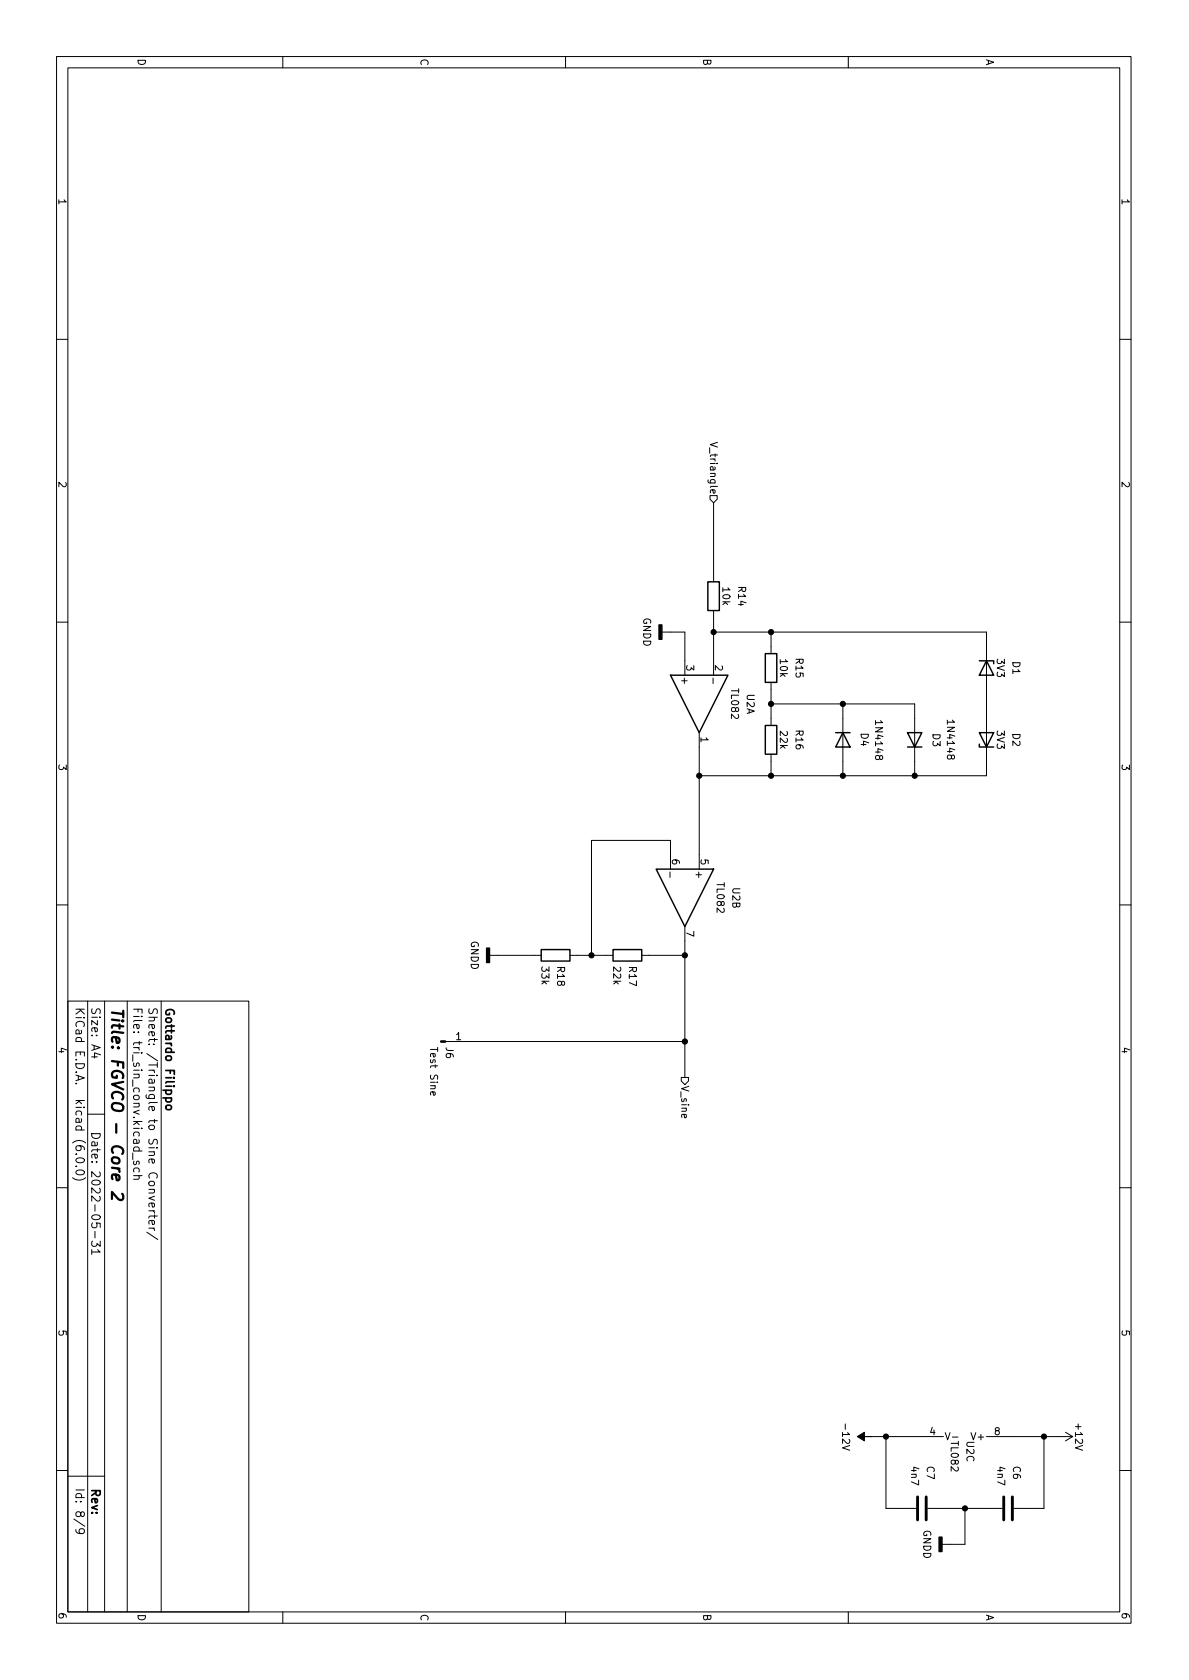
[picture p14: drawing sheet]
<svg xmlns="http://www.w3.org/2000/svg" width="210mm" height="297mm" viewBox="0 0 210 297" stroke-linecap="round" stroke-linejoin="round" font-family="sans-serif">
<defs><g id="words">
<text font-size="2.8" x="19.7" y="178" transform="rotate(90 19.7 178)">Title: FGVCO - Core 2</text>
<g font-size="2.1">
<text x="13.4" y="178" transform="rotate(90 13.4 178)">KiCad E.D.A. kicad (6.0.0)</text>
<text x="16.2" y="178" transform="rotate(90 16.2 178)">Size: A4</text>
<text x="23.5" y="178" transform="rotate(90 23.5 178)">File: tri_sin_conv.kicad_sch</text>
<text x="26.2" y="178" transform="rotate(90 26.2 178)">Sheet: /Triangle to Sine Converter/</text>
<text x="29.2" y="178" transform="rotate(90 29.2 178)">Gottardo Filippo</text>
<text x="16.2" y="200" transform="rotate(90 16.2 200)">Date: 2022-05-31</text>
<text x="13.4" y="263" transform="rotate(90 13.4 263)">Id: 8/9</text>
<text x="16.2" y="263" transform="rotate(90 16.2 263)">Rev:</text>
</g>
<g font-size="1.8">
<text x="24.4" y="10.3" transform="rotate(90 24.4 10.3)">D</text>
<text x="74.4" y="10.3" transform="rotate(90 74.4 10.3)">C</text>
<text x="124.4" y="10.3" transform="rotate(90 124.4 10.3)">B</text>
<text x="174.4" y="10.3" transform="rotate(90 174.4 10.3)">A</text>
<text x="10.3" y="35" transform="rotate(90 10.3 35)">1</text>
<text x="198.4" y="35" transform="rotate(90 198.4 35)">1</text>
<text x="125.6" y="79" transform="rotate(90 125.6 79)">V_triangle</text>
<text x="10.3" y="85" transform="rotate(90 10.3 85)">2</text>
<text x="198.4" y="85" transform="rotate(90 198.4 85)">2</text>
<text x="127.8" y="103.9" transform="rotate(90 127.8 103.9)">10k</text>
<text x="130.5" y="103.8" transform="rotate(90 130.5 103.8)">R14</text>
<text x="113.8" y="109.2" transform="rotate(90 113.8 109.2)">GNDD</text>
<text x="120.5" y="119.5" transform="rotate(90 120.5 119.5)">+</text>
<text x="121.4" y="117.6" transform="rotate(90 121.4 117.6)">3</text>
<text x="126.4" y="117.6" transform="rotate(90 126.4 117.6)">2</text>
<text x="137.9" y="116.6" transform="rotate(90 137.9 116.6)">10k</text>
<text x="140.7" y="116.5" transform="rotate(90 140.7 116.5)">R15</text>
<text x="176.3" y="116.5" transform="rotate(90 176.3 116.5)">3V3</text>
<text x="179" y="117" transform="rotate(90 179 117)">D1</text>
<text x="129.3" y="121.9" transform="rotate(90 129.3 121.9)">TL082</text>
<text x="132.1" y="122.7" transform="rotate(90 132.1 122.7)">U2A</text>
<text x="123.9" y="130.3" transform="rotate(90 123.9 130.3)">1</text>
<text x="137.9" y="129.3" transform="rotate(90 137.9 129.3)">22k</text>
<text x="140.7" y="129.2" transform="rotate(90 140.7 129.2)">R16</text>
<text x="152.2" y="129.6" transform="rotate(90 152.2 129.6)">D4</text>
<text x="154.8" y="127.8" transform="rotate(90 154.8 127.8)">1N4148</text>
<text x="164.9" y="129.7" transform="rotate(90 164.9 129.7)">D3</text>
<text x="167.5" y="127.7" transform="rotate(90 167.5 127.7)">1N4148</text>
<text x="176.3" y="129.2" transform="rotate(90 176.3 129.2)">3V3</text>
<text x="179" y="129.7" transform="rotate(90 179 129.7)">D2</text>
<text x="10.3" y="135" transform="rotate(90 10.3 135)">3</text>
<text x="198.4" y="135" transform="rotate(90 198.4 135)">3</text>
<text x="118.8" y="151.9" transform="rotate(90 118.8 151.9)">6</text>
<text x="123" y="153.8" transform="rotate(90 123 153.8)">+</text>
<text x="123.9" y="151.9" transform="rotate(90 123.9 151.9)">5</text>
<text x="126.7" y="156.2" transform="rotate(90 126.7 156.2)">TL082</text>
<text x="129.5" y="157" transform="rotate(90 129.5 157)">U2B</text>
<text x="83.3" y="166.3" transform="rotate(90 83.3 166.3)">GNDD</text>
<text x="121.4" y="164.6" transform="rotate(90 121.4 164.6)">7</text>
<text x="95.7" y="171" transform="rotate(90 95.7 171)">33k</text>
<text x="98.5" y="171" transform="rotate(90 98.5 171)">R18</text>
<text x="108.4" y="171" transform="rotate(90 108.4 171)">22k</text>
<text x="111.2" y="171" transform="rotate(90 111.2 171)">R17</text>
<text x="10.3" y="185" transform="rotate(90 10.3 185)">4</text>
<text x="76.1" y="185.6" transform="rotate(90 76.1 185.6)">Test Sine</text>
<text x="78.8" y="185.2" transform="rotate(90 78.8 185.2)">J6</text>
<text x="80.6" y="183.9">1</text>
<text x="198.4" y="185" transform="rotate(90 198.4 185)">4</text>
<text x="120.5" y="191.9" transform="rotate(90 120.5 191.9)">V_sine</text>
<text x="10.3" y="235" transform="rotate(90 10.3 235)">5</text>
<text x="198.4" y="235" transform="rotate(90 198.4 235)">5</text>
<text x="190.1" y="251.9" transform="rotate(90 190.1 251.9)">+12V</text>
<text x="148.9" y="252.1" transform="rotate(90 148.9 252.1)">-12V</text>
<text x="164.4" y="253.7">4</text>
<text x="168.1" y="255" transform="rotate(90 168.1 255)">TL082</text>
<text x="170.9" y="254.9" transform="rotate(90 170.9 254.9)">U2C</text>
<text x="172.1" y="254.6">V+</text>
<text x="175.9" y="253.7">8</text>
<text x="161.1" y="259.4" transform="rotate(90 161.1 259.4)">4n7</text>
<text x="163.9" y="259.3" transform="rotate(90 163.9 259.3)">C7</text>
<text x="176.4" y="259.4" transform="rotate(90 176.4 259.4)">4n7</text>
<text x="179.1" y="259.3" transform="rotate(90 179.1 259.3)">C6</text>
<text x="163.3" y="270.4" transform="rotate(90 163.3 270.4)">GNDD</text>
<text x="10.3" y="285" transform="rotate(90 10.3 285)">6</text>
<text x="24.4" y="285.3" transform="rotate(90 24.4 285.3)">D</text>
<text x="74.4" y="285.3" transform="rotate(90 74.4 285.3)">C</text>
<text x="124.4" y="285.3" transform="rotate(90 124.4 285.3)">B</text>
<text x="174.4" y="285.3" transform="rotate(90 174.4 285.3)">A</text>
<text x="198.4" y="285" transform="rotate(90 198.4 285)">6</text>
</g>
</g></defs>
<g fill="none" stroke="#000" stroke-width=".18">
<path d="M10 10h190v277h-190zM12 12h186v273h-186zM50 10v2M100 10v2M150 10v2M10 60h2M198 60h2M126.9 78.2l-1.3 .4 1.3 .4M125.6 87.6h1.2v.7l-.6 .6-.6-.6zM126.2 88.9v14M10 110h2M117 111.8h4.1v7.6"/>
<path d="M126.1 119.9v1M126.2 111.8h48.2v25.4h-50.8M126.2 107.9v11.5M136.3 111.8v3.8M198 110h2M123.6 129.5v24.2M136.3 124.5h25.4v12.7M136.3 120.6v7.7M136.3 133.3v3.9M149 124.5v12.7M10 160h2M118.5 154.2v.9"/>
<path d="M118.6 153.7v-5.1h-14v20.3M198 160h2M12 177h32v108h-32zM15.5 177v108M18.5 177v108M22.5 177v108M28.5 177v108M86.6 168.9h9.1M100.8 168.9h7.6M113.5 168.9h7.6M121.1 163.8v26.7M15.5 197h3"/>
<path d="M16.2 186.9h1M17.8 186.5l-1.1-.4v1M76.5 193.1l.2 .6 .2-.1 .1-.4-.2-.1h-.6v.5M78.8 184.1h42.3M120.5 190.5h1.2v.6l-.6 .7-.6-.7zM10 210h2M12.9 208.2a1.72 1.72 0 0 0 2.2 0M13.4 204.1h.2M13.4 206.2h.2M13.5 204.9a1 1 0 0 1 1.4 .2 .81 .81 0 0 1-.6 .6 .81 .81 0 0 1-.8-.3zM13.5 207.1a1 1 0 0 1 1.4 .1 .81 .81 0 0 1-.6 .6 .81 .81 0 0 1-.8-.3zM16.4 216.2l-.2 .2 .2 .6 .5 .1 .2-.2 .1-.5-.2-.2 .7 .1v.7"/>
<path d="M16.4 219.4l-.2 .2v.5l.3 .3 .5-.1 .2-.4 .5 .5v-1M16.8 217.7v1.2M23.5 203.9v1.1M23.6 207.9h1.5M23.7 205.3v.6h.3l.1-.4 .2-.2 .3 .2-.1 .4M23.7 207.2l-.1-.4 .3-.3h.4l.2 .1v.6M24.5 207.9l.1 .2-.1 .3-.9 .1M26 217.9l1.9 1.2M26.3 214.1h1M26.3 217.1h1M26.8 212.7l.2 .7h.2l.1-.5-.2-.2-.7 .1v.6M26.8 215.8l.2 .7 .2-.1 .1-.4-.2-.2-.7 .1v.5"/>
<path d="M27 214.1l.2 .1 .1 .3M27 217.1l.2 .2 .1 .3M27.2 210.3l.1 .2-.1 .4h-.9M27.3 211.5l-1 .4 1 .3M27.3 214.8v.6M27.8 215h-1.3l-.2 .4M198 210h2M16.2 220.9v.9M17.3 220.9l.4 .5h-1.5M10 260h2M154.1 254h12.7M156.7 254v12.7h5.3"/>
<path d="M167.2 253.3l.4 1.3 .4-1.3M168.4 254.1h1M174.4 254h15.3M184.6 254v12.7h-5.3M188.4 253.2l1.3 .8M189.7 254l-1.3 .8M198 260h2M12 261h6.5M13.1 268.6l1.9 1.3M13.4 270.4a.59 .59 0 0 0 .7 .8h.5l.3-.2v-.4l-.1-.2-.5-.1-.2 .1-.1 .5 .3 .3M164 266.7h13.2M170.6 266.7v6.3h-4"/>
<path d="M50 285v2M100 285v2M150 285v2"/>
</g>
<path d="M20.5 207.7l.2 1 .3-.1 .1-.5-.3-.4h-.9l-.1 .2 .1 .6M21.6 211.1l.2 .3v.5a.45 .45 0 0 1-.6 .3l-.3-.2-1.1-1.2v1.2" fill="none" stroke="#000" stroke-width=".4"/>
<path d="M29.5 195.5h.7l.1 .2-.1 .4-.2 .1-.5-.1-.2-.2z" fill="none" stroke="#000" stroke-width=".3"/>
<path d="M162.3 264.7v4M163.8 264.7v4M177.5 264.7v4M179 264.7v4" fill="none" stroke="#000" stroke-width=".51"/>
<g fill="none" stroke="#000" stroke-width=".25">
<path d="M118.6 119.4h10.1l-5.1 10.1zM125.2 102.9h2v5h-2zM135.3 115.6h2.1v5h-2.1zM173.2 116.8h2.5v.5M174.4 116.8l1.3 2.6h-2.5zM135.3 128.3h2.1v5h-2.1zM147.8 129.5h2.5M149 129.5l1.3 2.6h-2.5zM160.5 129.5h2.5l-1.3 2.6zM160.5 132.1h2.5M173.2 131.6v.5h2.5M173.2 129.5h2.5l-1.3 2.6z"/>
<path d="M116 153.7h10.2l-5.1 10.1zM95.7 167.9h5.1v2h-5.1zM108.4 167.9h5.1v2h-5.1z"/>
</g>
<g fill="#000" stroke="#000" stroke-width=".18">
<path d="M77.9 184h.9v.3h-.9zM151.6 254l1.3-.8v.8h1.2h-1.2v.8z"/>
<circle cx="126.2" cy="111.8" r=".46"/>
<circle cx="136.3" cy="111.8" r=".46"/>
<circle cx="123.6" cy="137.2" r=".46"/>
<circle cx="136.3" cy="124.5" r=".46"/>
<circle cx="136.3" cy="137.2" r=".46"/>
<circle cx="149" cy="124.5" r=".46"/>
<circle cx="149" cy="137.2" r=".46"/>
<circle cx="161.7" cy="137.2" r=".46"/>
<circle cx="104.6" cy="168.9" r=".46"/>
<circle cx="121.1" cy="168.9" r=".46"/>
<circle cx="121.1" cy="184.1" r=".46"/>
<circle cx="156.7" cy="254" r=".46"/>
<circle cx="184.6" cy="254" r=".46"/>
<circle cx="170.6" cy="266.7" r=".46"/>
</g>
<path d="M116.5 110.5h.5v2.5h-.5zM86.1 167.6h.5v2.6h-.5zM166.1 271.8h.5v2.5h-.5z" fill="#000" stroke="#000" stroke-width=".25"/>
<use href="#words"/>
</svg>
